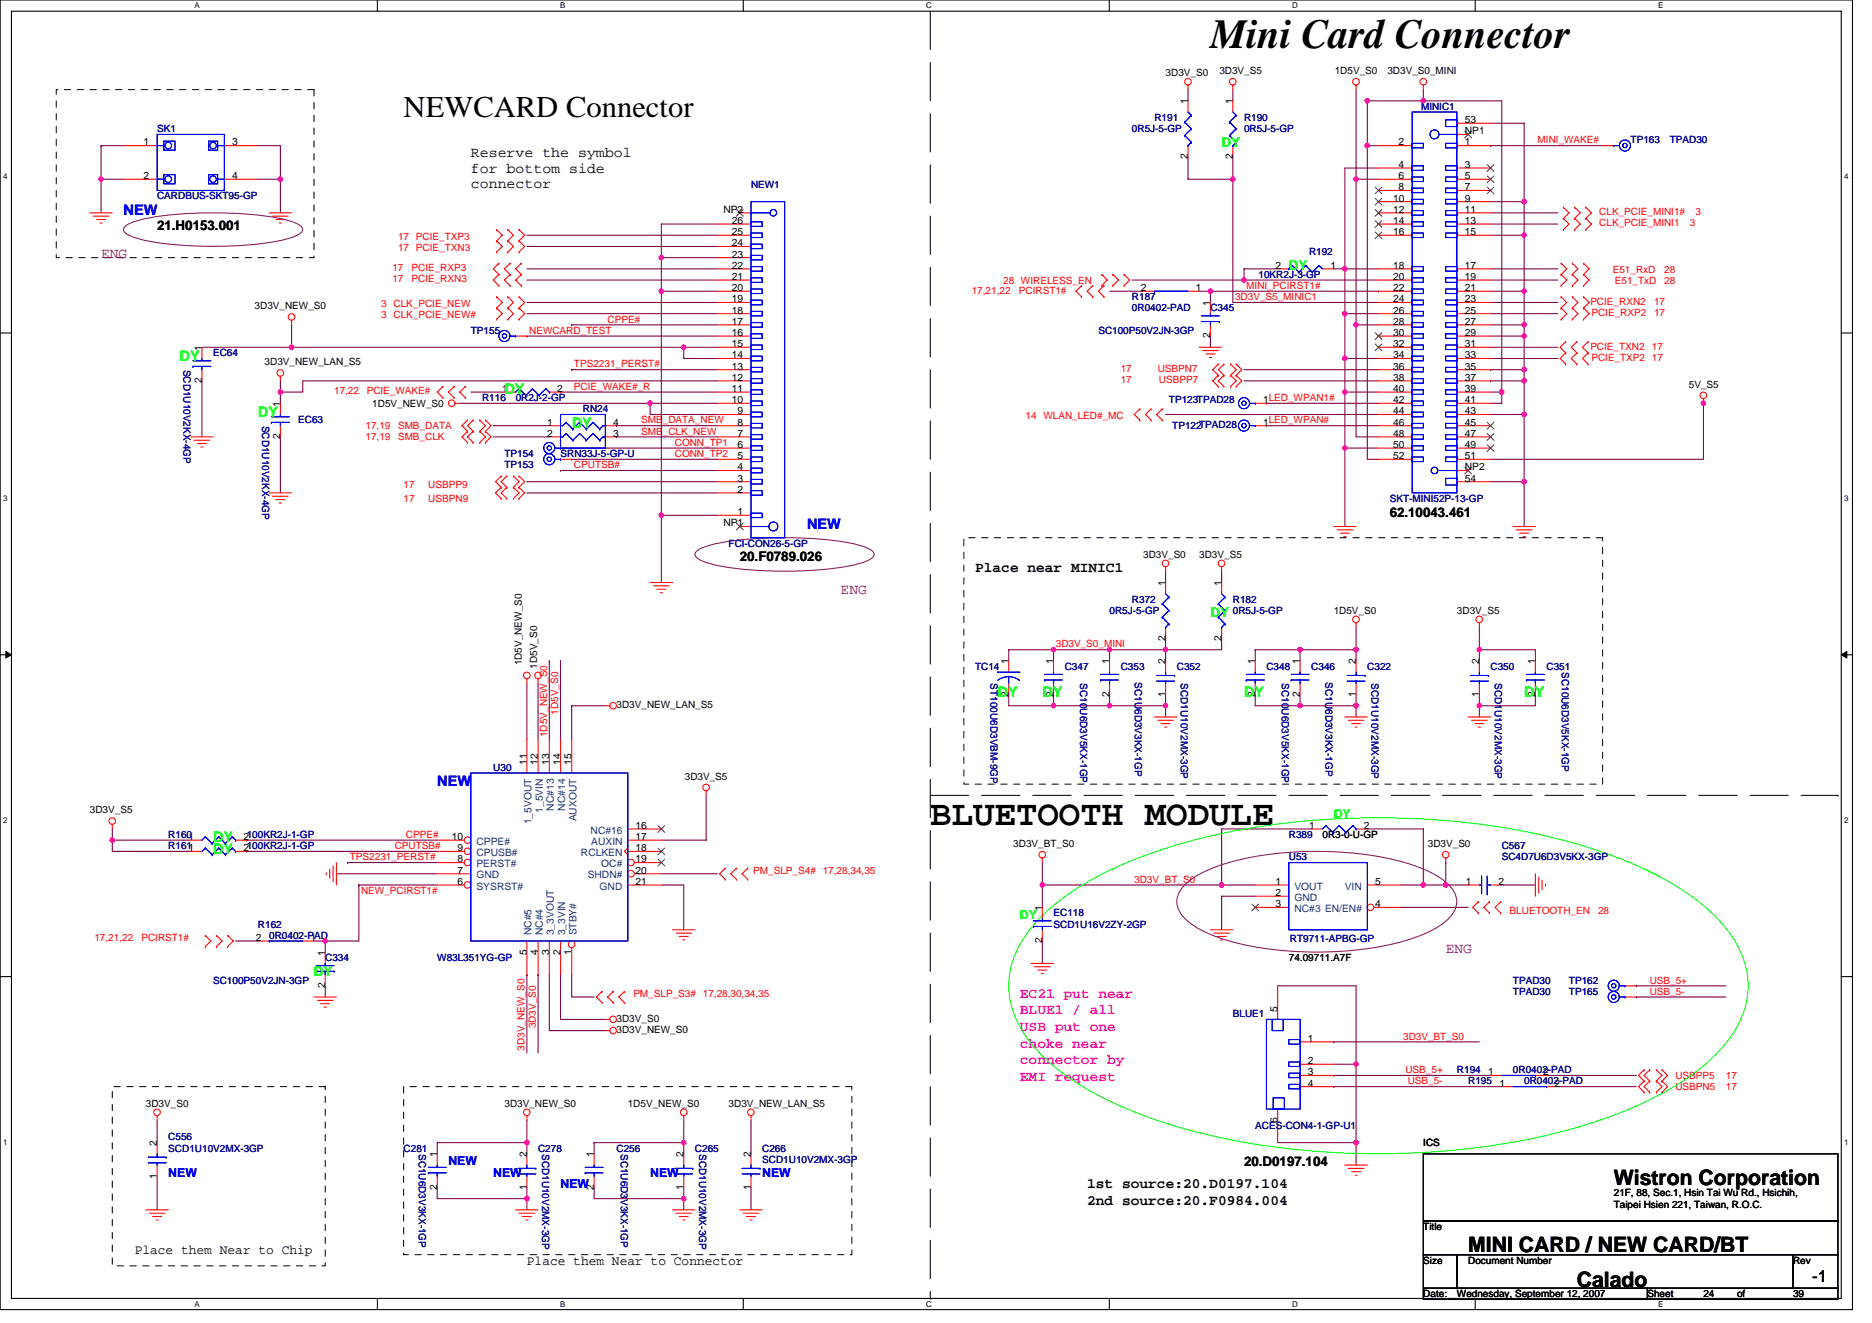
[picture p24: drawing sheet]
<svg xmlns="http://www.w3.org/2000/svg" width="297mm" height="210mm" viewBox="0 0 297 210" stroke-linecap="round" stroke-linejoin="round" font-family="sans-serif">
<defs><g id="words">
<text font-size="6.6" x="192.1" y="7.6">Mini Card Connector</text>
<text font-size="5.7" x="147.6" y="131">BLUETOOTH MODULE</text>
<text font-size="4.8" x="64" y="18.5">NEWCARD Connector</text>
<g font-size="3.4">
<text x="256.1" y="188">Wistron Corporation</text>
<text x="233" y="198.7">MINI CARD / NEW CARD/BT</text>
<text x="250.2" y="204.2">Calado</text>
</g>
<text font-size="2.6" x="287.5" y="203.5">-1</text>
<g font-size="2.3">
<text x="74.7" y="25">Reserve the symbol</text>
<text x="74.7" y="27.4">for bottom side</text>
<text x="74.7" y="29.9">connector</text>
<text x="154.7" y="90.8">Place near MINIC1</text>
<text x="172.5" y="188.6">1st source:20.D0197.104</text>
<text x="172.5" y="191.2">2nd source:20.F0984.004</text>
</g>
<g font-size="2.3" fill="#00f">
<text x="19.6" y="34.1">NEW</text>
<text x="128.1" y="83.9">NEW</text>
<text x="69.4" y="124.8">NEW</text>
</g>
<g font-size="2.3" fill="#800080">
<text x="16" y="41">ENG</text>
<text x="133.4" y="94.3">ENG</text>
<text x="229.4" y="151.2">ENG</text>
</g>
<g font-size="2.3" fill="#0f0">
<text x="28.5" y="57.3">DY</text>
<text x="80" y="62.6">DY</text>
<text x="40.9" y="66.1">DY</text>
<text x="90.7" y="67.9">DY</text>
</g>
<g font-size="2.3" fill="#00ff40">
<text x="158.3" y="110.6">DY</text>
<text x="165.4" y="110.6">DY</text>
<text x="197.4" y="110.6">DY</text>
<text x="241.8" y="110.6">DY</text>
<text x="33.8" y="135.5">DY</text>
<text x="33.8" y="133.7">DY</text>
</g>
<g font-size="2.3" fill="#f0f">
<text x="161.8" y="158.4">EC21 put near</text>
<text x="161.8" y="161">BLUE1 / all</text>
<text x="161.8" y="163.6">USB put one</text>
<text x="161.8" y="166.3">choke near</text>
<text x="161.8" y="168.9">connector by</text>
<text x="161.8" y="171.5">EMI request</text>
</g>
<g font-size="2.1" fill="#0f0">
<text x="193.8" y="23.3">DY</text>
<text x="204.5" y="42.9">DY</text>
<text x="192.1" y="98">DY</text>
<text x="49.8" y="154.9">DY</text>
</g>
<g font-size="2.1">
<text x="24.9" y="36.5">21.H0153.001</text>
<text x="220.5" y="82">62.10043.461</text>
<text x="117.4" y="89.1">20.F0789.026</text>
<text x="197.4" y="185.1">20.D0197.104</text>
<text x="21.4" y="199.1">Place them Near to Chip</text>
<text x="83.6" y="200.8">Place them Near to Connector</text>
</g>
<text font-size="1.9" fill="#00ff40" x="211.6" y="129.8">DY</text>
<text font-size="1.9" fill="#0f0" x="161.8" y="145.8">DY</text>
<g font-size="1.9" fill="#00f">
<text x="71.2" y="185">NEW</text>
<text x="26.7" y="186.7">NEW</text>
<text x="78.3" y="186.7">NEW</text>
<text x="88.9" y="188.5">NEW</text>
<text x="103.2" y="186.7">NEW</text>
<text x="120.9" y="186.7">NEW</text>
</g>
<g font-size="1.6">
<text x="193.5" y="11.7">3D3V_S5</text>
<text x="211.8" y="11.7">1D5V_S0</text>
<text x="220.2" y="11.7">3D3V_S0_MINI</text>
<text x="185" y="12.1">3D3V_S0</text>
<text x="188.5" y="16.5" transform="rotate(-90 188.5 16.5)">1</text>
<text x="195.6" y="16.5" transform="rotate(-90 195.6 16.5)">1</text>
<text x="22.8" y="23.1">1</text>
<text x="36.8" y="23.1">3</text>
<text x="221.9" y="23.1">2</text>
<text x="232.4" y="23.1">1</text>
<text x="232.4" y="21.3">NP1</text>
<text x="232.4" y="19.5">53</text>
<text x="22.8" y="28.4">2</text>
<text x="36.8" y="28.4">4</text>
<text x="188.5" y="25.3" transform="rotate(-90 188.5 25.3)">2</text>
<text x="195.6" y="25.3" transform="rotate(-90 195.6 25.3)">2</text>
<text x="221.9" y="26.6">4</text>
<text x="221.9" y="28.4">6</text>
<text x="232.4" y="26.6">3</text>
<text x="232.4" y="28.4">5</text>
<text x="114.8" y="33.8">NP2</text>
<text x="116.1" y="35.5">26</text>
<text x="221" y="32">10</text>
<text x="221" y="33.8">12</text>
<text x="221" y="35.5">14</text>
<text x="221.9" y="30.2">8</text>
<text x="232.4" y="30.2">7</text>
<text x="232.4" y="32">9</text>
<text x="232.4" y="33.8">11</text>
<text x="232.4" y="35.5">13</text>
<text x="116.1" y="40.9">23</text>
<text x="116.1" y="39.1">24</text>
<text x="116.1" y="37.3">25</text>
<text x="221" y="37.3">16</text>
<text x="232.4" y="37.3">15</text>
<text x="116.1" y="48">19</text>
<text x="116.1" y="46.2">20</text>
<text x="116.1" y="44.4">21</text>
<text x="116.1" y="42.7">22</text>
<text x="181" y="46.2">2</text>
<text x="189.8" y="46.2">1</text>
<text x="202.4" y="42.7">2</text>
<text x="211.1" y="42.7">1</text>
<text x="221" y="42.7">18</text>
<text x="221" y="44.4">20</text>
<text x="221" y="46.2">22</text>
<text x="221" y="48">24</text>
<text x="232.4" y="42.7">17</text>
<text x="232.4" y="44.4">19</text>
<text x="232.4" y="46.2">21</text>
<text x="232.4" y="48">23</text>
<text x="40.4" y="49.1">3D3V_NEW_S0</text>
<text x="116.1" y="53.3">16</text>
<text x="116.1" y="51.5">17</text>
<text x="116.1" y="49.8">18</text>
<text x="192" y="53.7" transform="rotate(-90 192 53.7)">2</text>
<text x="192" y="48.5" transform="rotate(-90 192 48.5)">1</text>
<text x="221" y="49.8">26</text>
<text x="221" y="51.5">28</text>
<text x="221" y="53.3">30</text>
<text x="232.4" y="49.8">25</text>
<text x="232.4" y="51.5">27</text>
<text x="232.4" y="53.3">29</text>
<text x="32" y="55.6" transform="rotate(-90 32 55.6)">1</text>
<text x="42" y="58">3D3V_NEW_LAN_S5</text>
<text x="116.1" y="58.7">13</text>
<text x="116.1" y="56.9">14</text>
<text x="116.1" y="55.1">15</text>
<text x="221" y="55.1">32</text>
<text x="221" y="56.9">34</text>
<text x="221" y="58.7">36</text>
<text x="232.4" y="55.1">31</text>
<text x="232.4" y="56.9">33</text>
<text x="232.4" y="58.7">35</text>
<text x="32" y="60.8" transform="rotate(-90 32 60.8)">2</text>
<text x="44.5" y="64.5" transform="rotate(-90 44.5 64.5)">1</text>
<text x="59.1" y="64.5">1D5V_NEW_S0</text>
<text x="79.7" y="62.2">1</text>
<text x="88.4" y="62.2">2</text>
<text x="116.1" y="64">10</text>
<text x="116.1" y="62.2">11</text>
<text x="116.1" y="60.4">12</text>
<text x="117" y="65.8">9</text>
<text x="200.4" y="64">1LED_WPAN1#</text>
<text x="221" y="60.4">38</text>
<text x="221" y="62.2">40</text>
<text x="221" y="64">42</text>
<text x="221" y="65.8">44</text>
<text x="232.4" y="60.4">37</text>
<text x="232.4" y="62.2">39</text>
<text x="232.4" y="64">41</text>
<text x="232.4" y="65.8">43</text>
<text x="268" y="61.5">5V_S5</text>
<text x="44.5" y="69.7" transform="rotate(-90 44.5 69.7)">2</text>
<text x="86.8" y="67.5">1</text>
<text x="86.8" y="69.3">2</text>
<text x="97.3" y="69.3">3</text>
<text x="97.3" y="67.5">4</text>
<text x="117" y="71.1">6</text>
<text x="117" y="69.3">7</text>
<text x="117" y="67.5">8</text>
<text x="200.4" y="67.5">1LED_WPAN#</text>
<text x="221" y="67.5">46</text>
<text x="221" y="69.3">48</text>
<text x="221" y="71.1">50</text>
<text x="232.4" y="67.5">45</text>
<text x="232.4" y="69.3">47</text>
<text x="232.4" y="71.1">49</text>
<text x="117" y="76.4">3</text>
<text x="117" y="74.7">4</text>
<text x="117" y="72.9">5</text>
<text x="221" y="72.9">52</text>
<text x="232.4" y="72.9">51</text>
<text x="232.4" y="74.7">NP2</text>
<text x="232.4" y="76.4">54</text>
<text x="114.8" y="83.5">NP1</text>
<text x="117" y="81.8">1</text>
<text x="117" y="78.2">2</text>
<text x="181.4" y="88.5">3D3V_S0</text>
<text x="190.3" y="88.5">3D3V_S5</text>
<text x="184.9" y="93" transform="rotate(-90 184.9 93)">1</text>
<text x="193.8" y="93" transform="rotate(-90 193.8 93)">1</text>
<text x="184.9" y="101.7" transform="rotate(-90 184.9 101.7)">2</text>
<text x="193.8" y="101.7" transform="rotate(-90 193.8 101.7)">2</text>
<text x="211.6" y="97.4">1D5V_S0</text>
<text x="231.2" y="97.4">3D3V_S5</text>
<text x="82.8" y="105.6" transform="rotate(-90 82.8 105.6)">1D5V_NEW_S0</text>
<text x="85.3" y="106.2" transform="rotate(-90 85.3 106.2)">1D5V_S0</text>
<text x="160" y="105.4" transform="rotate(-90 160 105.4)">1</text>
<text x="167.1" y="105.4" transform="rotate(-90 167.1 105.4)">1</text>
<text x="176" y="105.4" transform="rotate(-90 176 105.4)">1</text>
<text x="184.9" y="105.4" transform="rotate(-90 184.9 105.4)">2</text>
<text x="199.2" y="105.4" transform="rotate(-90 199.2 105.4)">1</text>
<text x="206.3" y="105.4" transform="rotate(-90 206.3 105.4)">1</text>
<text x="215.2" y="105.4" transform="rotate(-90 215.2 105.4)">2</text>
<text x="234.7" y="105.4" transform="rotate(-90 234.7 105.4)">2</text>
<text x="243.6" y="105.4" transform="rotate(-90 243.6 105.4)">1</text>
<text x="97.8" y="112.4">3D3V_NEW_LAN_S5</text>
<text x="160" y="110.6" transform="rotate(-90 160 110.6)">2</text>
<text x="167.1" y="110.6" transform="rotate(-90 167.1 110.6)">2</text>
<text x="176" y="110.6" transform="rotate(-90 176 110.6)">2</text>
<text x="184.9" y="110.6" transform="rotate(-90 184.9 110.6)">1</text>
<text x="199.2" y="110.6" transform="rotate(-90 199.2 110.6)">2</text>
<text x="206.3" y="110.6" transform="rotate(-90 206.3 110.6)">2</text>
<text x="215.2" y="110.6" transform="rotate(-90 215.2 110.6)">1</text>
<text x="234.7" y="110.6" transform="rotate(-90 234.7 110.6)">1</text>
<text x="243.6" y="110.6" transform="rotate(-90 243.6 110.6)">2</text>
<text x="83.6" y="121.4" transform="rotate(-90 83.6 121.4)">11</text>
<text x="85.4" y="121.4" transform="rotate(-90 85.4 121.4)">12</text>
<text x="87.1" y="121.4" transform="rotate(-90 87.1 121.4)">13</text>
<text x="88.9" y="121.4" transform="rotate(-90 88.9 121.4)">14</text>
<text x="90.7" y="121.4" transform="rotate(-90 90.7 121.4)">15</text>
<text x="108.7" y="123.7">3D3V_S5</text>
<text x="14.3" y="129.1">3D3V_S5</text>
<text x="100.9" y="131.6">16</text>
<text x="207.7" y="131.6">1</text>
<text x="216.4" y="131.6">2</text>
<text x="38.6" y="135.1">2100KR2J-1-GP</text>
<text x="38.6" y="133.3">2100KR2J-1-GP</text>
<text x="71.7" y="133.3">10</text>
<text x="72.6" y="136.9">8</text>
<text x="72.6" y="135.1">9</text>
<text x="100.9" y="133.3">17</text>
<text x="100.9" y="135.1">18</text>
<text x="100.9" y="136.9">19</text>
<text x="160.8" y="134.4">3D3V_BT_S0</text>
<text x="209.8" y="133">0R3-0-U-GP</text>
<text x="226.6" y="134.4">3D3V_S0</text>
<text x="72.6" y="138.7">7</text>
<text x="72.6" y="140.4">6</text>
<text x="100.9" y="140.4">21</text>
<text x="100.9" y="138.7">20</text>
<text x="202.4" y="140.4">1</text>
<text x="202.4" y="142.2">2</text>
<text x="202.4" y="144">3</text>
<text x="218.2" y="144">4</text>
<text x="218.2" y="140.4">5</text>
<text x="232.6" y="140.4">1</text>
<text x="237.8" y="140.4">2</text>
<text x="40.6" y="149.3">2</text>
<text x="49.3" y="149.3">1</text>
<text x="165.4" y="149.7" transform="rotate(-90 165.4 149.7)">2</text>
<text x="165.4" y="144.5" transform="rotate(-90 165.4 144.5)">1</text>
<text x="51.6" y="151.7" transform="rotate(-90 51.6 151.7)">1</text>
<text x="83.6" y="151.5" transform="rotate(-90 83.6 151.5)">5</text>
<text x="85.4" y="151.5" transform="rotate(-90 85.4 151.5)">4</text>
<text x="87.1" y="151.5" transform="rotate(-90 87.1 151.5)">3</text>
<text x="88.9" y="151.5" transform="rotate(-90 88.9 151.5)">2</text>
<text x="90.7" y="151.5" transform="rotate(-90 90.7 151.5)">1</text>
<text x="204.5" y="152.5">74.09711.A7F</text>
<text x="51.6" y="156.8" transform="rotate(-90 51.6 156.8)">2</text>
<text x="202.7" y="160.5" transform="rotate(-90 202.7 160.5)">5</text>
<text x="97.8" y="162.2">3D3V_S0</text>
<text x="97.8" y="163.9">3D3V_NEW_S0</text>
<text x="207.5" y="165.3">1</text>
<text x="207.5" y="172.4">4</text>
<text x="207.5" y="170.7">3</text>
<text x="207.5" y="168.9">2</text>
<text x="236.2" y="170.7">1</text>
<text x="237.9" y="172.4">1</text>
<text x="244.9" y="170.7">2</text>
<text x="246.7" y="172.4">2</text>
<text x="23.2" y="175.7">3D3V_S0</text>
<text x="80" y="175.7">3D3V_NEW_S0</text>
<text x="99.6" y="175.7">1D5V_NEW_S0</text>
<text x="115.6" y="175.7">3D3V_NEW_LAN_S5</text>
<text x="202.7" y="178.2" transform="rotate(-90 202.7 178.2)">6</text>
<text x="24.9" y="181.9" transform="rotate(-90 24.9 181.9)">2</text>
<text x="69.4" y="183.7" transform="rotate(-90 69.4 183.7)">1</text>
<text x="83.6" y="183.7" transform="rotate(-90 83.6 183.7)">2</text>
<text x="94.3" y="183.7" transform="rotate(-90 94.3 183.7)">1</text>
<text x="108.5" y="183.7" transform="rotate(-90 108.5 183.7)">2</text>
<text x="119.1" y="183.7" transform="rotate(-90 119.1 183.7)">2</text>
<text x="225.8" y="181.9">ICS</text>
<text x="24.9" y="187.1" transform="rotate(-90 24.9 187.1)">1</text>
<text x="69.4" y="188.8" transform="rotate(-90 69.4 188.8)">2</text>
<text x="83.6" y="188.8" transform="rotate(-90 83.6 188.8)">1</text>
<text x="94.3" y="188.8" transform="rotate(-90 94.3 188.8)">2</text>
<text x="108.5" y="188.8" transform="rotate(-90 108.5 188.8)">1</text>
<text x="119.1" y="188.8" transform="rotate(-90 119.1 188.8)">1</text>
<text x="256.1" y="189.9">21F, 88, Sec.1, Hsin Tai Wu Rd., Hsichih,</text>
<text x="256.1" y="191.7">Taipei Hsien 221, Taiwan, R.O.C.</text>
<text x="225.8" y="195.2">Title</text>
<text x="225.8" y="200.6">Size</text>
<text x="233" y="200.6">Document Number</text>
<text x="284.5" y="200.6">Rev</text>
<text x="225.8" y="205.9">Date:</text>
<text x="231.2" y="205.9">Wednesday, September 12, 2007</text>
<text x="261.4" y="205.9">Sheet</text>
<text x="270.3" y="205.9">24</text>
<text x="275.6" y="205.9">of</text>
<text x="284.5" y="205.9">39</text>
</g>
<g font-size="1.6" fill="#000080">
<text x="225.5" y="17.4">MINIC1</text>
<text x="24.9" y="21">SK1</text>
<text x="179.6" y="21">0R5J-5-GP</text>
<text x="183.2" y="19.2">R191</text>
<text x="197.4" y="19.2">R190</text>
<text x="197.4" y="21">0R5J-5-GP</text>
<text x="258.7" y="22.8">TP163</text>
<text x="265" y="22.8">TPAD30</text>
<text x="119.2" y="29.9">NEW1</text>
<text x="24.9" y="31.6">CARDBUS-SKT95-GP</text>
<text x="207.7" y="40.5">R192</text>
<text x="179.6" y="47.6">R187</text>
<text x="199.7" y="44.1">10KR2J-3-GP</text>
<text x="74.7" y="53">TP155</text>
<text x="174.3" y="53">SC100P50V2JN-3GP</text>
<text x="179.6" y="49.4">0R0402-PAD</text>
<text x="192.1" y="49.4">C345</text>
<text x="29.1" y="58.7" transform="rotate(90 29.1 58.7)">SCD1U10V2KX-4GP</text>
<text x="33.8" y="56.5">EC64</text>
<text x="76.5" y="63.6">R116</text>
<text x="81.8" y="63.6">0R2J-2-GP</text>
<text x="92.5" y="65.4">RN24</text>
<text x="185.5" y="64">TP123TPAD28</text>
<text x="41.6" y="67.6" transform="rotate(90 41.6 67.6)">SCD1U10V2KX-4GP</text>
<text x="47.3" y="67.2">EC63</text>
<text x="186" y="68.1">TP122TPAD28</text>
<text x="80" y="74.3">TP153</text>
<text x="80" y="72.5">TP154</text>
<text x="88.9" y="72.5">SRN33J-5-GP-U</text>
<text x="220.5" y="79.7">SKT-MINI52P-13-GP</text>
<text x="115.6" y="86.8">FCI-CON26-5-GP</text>
<text x="179.6" y="95.7">R372</text>
<text x="195.6" y="95.7">R182</text>
<text x="176.1" y="97.4">0R5J-5-GP</text>
<text x="195.6" y="97.4">0R5J-5-GP</text>
<text x="154.7" y="106.3">TC14</text>
<text x="168.9" y="106.3">C347</text>
<text x="177.8" y="106.3">C353</text>
<text x="186.7" y="106.3">C352</text>
<text x="201" y="106.3">C348</text>
<text x="208.1" y="106.3">C346</text>
<text x="217" y="106.3">C322</text>
<text x="236.5" y="106.3">C350</text>
<text x="245.4" y="106.3">C351</text>
<text x="247.8" y="106.7" transform="rotate(90 247.8 106.7)">SC10U6D3V5KX-1GP</text>
<text x="157.2" y="108.5" transform="rotate(90 157.2 108.5)">ST100U6D3VBM-9GP</text>
<text x="171.4" y="108.5" transform="rotate(90 171.4 108.5)">SC10U6D3V5KX-1GP</text>
<text x="180.1" y="108.3" transform="rotate(90 180.1 108.3)">SC1U6D3V3KX-1GP</text>
<text x="187.4" y="108.5" transform="rotate(90 187.4 108.5)">SCD1U10V2MX-3GP</text>
<text x="203.4" y="108.5" transform="rotate(90 203.4 108.5)">SC10U6D3V5KX-1GP</text>
<text x="210.3" y="108.3" transform="rotate(90 210.3 108.3)">SC1U6D3V3KX-1GP</text>
<text x="217.6" y="108.5" transform="rotate(90 217.6 108.5)">SCD1U10V2MX-3GP</text>
<text x="237.2" y="108.5" transform="rotate(90 237.2 108.5)">SCD1U10V2MX-3GP</text>
<text x="78.3" y="122.3">U30</text>
<text x="26.7" y="134.8">R1611</text>
<text x="26.7" y="133">R1601</text>
<text x="204.5" y="133">R389</text>
<text x="204.5" y="136.5">U53</text>
<text x="238.3" y="134.8">C567</text>
<text x="238.3" y="136.5">SC4D7U6D3V5KX-3GP</text>
<text x="40.9" y="147.2">R162</text>
<text x="42.7" y="149">0R0402-PAD</text>
<text x="167.2" y="145.4">EC118</text>
<text x="167.2" y="147.2">SCD1U16V2ZY-2GP</text>
<text x="204.7" y="149.5">RT9711-APBG-GP</text>
<text x="51.6" y="152.5">C334</text>
<text x="69.4" y="152.5">W83L351YG-GP</text>
<text x="33.8" y="156.1">SC100P50V2JN-3GP</text>
<text x="195.6" y="161.4">BLUE1</text>
<text x="240.1" y="157.9">TPAD30</text>
<text x="240.1" y="156.1">TPAD30</text>
<text x="249" y="157.9">TP165</text>
<text x="249" y="156.1">TP162</text>
<text x="231.2" y="170.3">R194</text>
<text x="233" y="172.1">R195</text>
<text x="240.1" y="170.3">0R0402-PAD</text>
<text x="241.8" y="172.1">0R0402-PAD</text>
<text x="199.2" y="179.2">ACES-CON4-1-GP-U1</text>
<text x="26.7" y="181">C556</text>
<text x="26.7" y="182.8">SCD1U10V2MX-3GP</text>
<text x="64" y="182.8">C281</text>
<text x="66.5" y="183.1" transform="rotate(90 66.5 183.1)">SC1U6D3V3KX-1GP</text>
<text x="85.4" y="182.8">C278</text>
<text x="86" y="183.1" transform="rotate(90 86 183.1)">SCD1U10V2MX-3GP</text>
<text x="97.8" y="182.8">C256</text>
<text x="98.5" y="183.1" transform="rotate(90 98.5 183.1)">SC1U6D3V3KX-1GP</text>
<text x="110.3" y="182.8">C265</text>
<text x="110.9" y="183.1" transform="rotate(90 110.9 183.1)">SCD1U10V2MX-3GP</text>
<text x="120.9" y="182.8">C266</text>
<text x="120.9" y="184.6">SCD1U10V2MX-3GP</text>
</g>
<g font-size="1.6" fill="#f00">
<text x="244" y="22.8">MINI_WAKE#</text>
<text x="253.8" y="34.1">CLK_PCIE_MINI1#</text>
<text x="253.8" y="35.9">CLK_PCIE_MINI1</text>
<text x="268.2" y="35.9">3</text>
<text x="269" y="34.1">3</text>
<text x="63.2" y="38">17 PCIE_TXP3</text>
<text x="63.2" y="39.8">17 PCIE_TXN3</text>
<text x="62.3" y="44.8">17</text>
<text x="62.3" y="43">17</text>
<text x="65.3" y="44.8">PCIE_RXN3</text>
<text x="65.3" y="43">PCIE_RXP3</text>
<text x="154.2" y="46.6">17,21,22</text>
<text x="159.2" y="45.1">28 WIRELESS_EN</text>
<text x="161.7" y="46.6">PCIRST1#</text>
<text x="196" y="47.6">3D3V_S5_MINIC1</text>
<text x="197.8" y="45.9">MINI_PCIRST1#</text>
<text x="255.9" y="43.4">E51_RxD</text>
<text x="256.2" y="45.1">E51_TxD</text>
<text x="264.1" y="43.4">28</text>
<text x="264.1" y="45.1">28</text>
<text x="60.5" y="48.7">3 CLK_PCIE_NEW</text>
<text x="60.5" y="50.5">3 CLK_PCIE_NEW#</text>
<text x="84" y="53">NEWCARD_TEST</text>
<text x="96.4" y="51.2">CPPE#</text>
<text x="252.3" y="48.4">PCIE_RXN2</text>
<text x="252.5" y="50.1">PCIE_RXP2</text>
<text x="262.5" y="48.4">17</text>
<text x="262.5" y="50.1">17</text>
<text x="91.1" y="58.3">TPS2231_PERST#</text>
<text x="177.8" y="59">17</text>
<text x="183.7" y="59">USBPN7</text>
<text x="252.3" y="55.5">PCIE_TXN2</text>
<text x="252.5" y="57.3">PCIE_TXP2 17</text>
<text x="262.1" y="55.5">17</text>
<text x="53" y="62.6">17,22</text>
<text x="58.2" y="62.6">PCIE_WAKE#</text>
<text x="91.1" y="61.9">PCIE_WAKE#_R</text>
<text x="177.8" y="60.8">17</text>
<text x="183.9" y="60.8">USBPP7</text>
<text x="58" y="68.1">17,19</text>
<text x="58" y="69.9">17,19</text>
<text x="63.2" y="68.1">SMB_DATA</text>
<text x="63.2" y="69.9">SMB_CLK</text>
<text x="101.7" y="67.2">SMB_DATA_NEW</text>
<text x="101.7" y="69">SMB_CLK_NEW</text>
<text x="107.1" y="70.8">CONN_TP1</text>
<text x="162.7" y="66.5">14 WLAN_LED#_MC</text>
<text x="64" y="77.5">17</text>
<text x="68" y="77.5">USBPP9</text>
<text x="91.1" y="74.3">CPUTSB#</text>
<text x="107.1" y="72.5">CONN_TP2</text>
<text x="64" y="79.7">17</text>
<text x="68" y="79.7">USBPN9</text>
<text x="167.5" y="102.8">3D3V_S0_MINI</text>
<text x="88.6" y="113.4" transform="rotate(-90 88.6 113.4)">1D5V_S0</text>
<text x="86.8" y="117" transform="rotate(-90 86.8 117)">1D5V_NEW_S0</text>
<text x="55.5" y="136.5">TPS2231_PERST#</text>
<text x="62.6" y="134.8">CPUTSB#</text>
<text x="64.4" y="133">CPPE#</text>
<text x="57.3" y="141.9">NEW_PCIRST1#</text>
<text x="119.5" y="138.7">PM_SLP_S4# 17,28,34,35</text>
<text x="180" y="140.1">3D3V_BT_S0</text>
<text x="15" y="149.4">17,21,22</text>
<text x="22.4" y="149.4">PCIRST1#</text>
<text x="239.5" y="145.1">BLUETOOTH_EN</text>
<text x="253.6" y="145.1">28</text>
<text x="100.5" y="158.2">PM_SLP_S3# 17,28,30,34,35</text>
<text x="261.8" y="156.1">USB_5+</text>
<text x="261.8" y="157.9">USB_5-</text>
<text x="83.2" y="166.8" transform="rotate(-90 83.2 166.8)">3D3V_NEW_S0</text>
<text x="85" y="163.2" transform="rotate(-90 85 163.2)">3D3V_S0</text>
<text x="222.6" y="165">3D3V_BT_S0</text>
<text x="223" y="170.3">USB_5+</text>
<text x="223.4" y="172.1">USB_5-</text>
<text x="265.8" y="173">USBPN5</text>
<text x="265.8" y="171.2">USBPP5</text>
<text x="273.9" y="173">17</text>
<text x="273.9" y="171.2">17</text>
</g>
<g font-size="1.6" fill="#004080">
<text x="84.3" y="130.8" transform="rotate(-90 84.3 130.8)">1_5VOUT</text>
<text x="86.1" y="129" transform="rotate(-90 86.1 129)">1_5VIN</text>
<text x="87.9" y="128.7" transform="rotate(-90 87.9 128.7)">NC#13</text>
<text x="89.7" y="128.7" transform="rotate(-90 89.7 128.7)">NC#14</text>
<text x="91.5" y="130.4" transform="rotate(-90 91.5 130.4)">AUXOUT</text>
<text x="75.6" y="137.6">PERST#</text>
<text x="75.6" y="135.8">CPUSB#</text>
<text x="75.6" y="134.1">CPPE#</text>
<text x="92.2" y="135.8">RCLKEN</text>
<text x="93.7" y="132.3">NC#16</text>
<text x="93.8" y="134.1">AUXIN</text>
<text x="95.4" y="137.6">OC#</text>
<text x="75.6" y="139.4">GND</text>
<text x="75.6" y="141.2">SYSRST#</text>
<text x="93.3" y="139.4">SHDN#</text>
<text x="95.1" y="141.2">GND</text>
<text x="205.4" y="141.2">VOUT</text>
<text x="205.4" y="143">GND</text>
<text x="213.4" y="141.2">VIN</text>
<text x="84.3" y="148.5" transform="rotate(-90 84.3 148.5)">NC#5</text>
<text x="86.1" y="148.5" transform="rotate(-90 86.1 148.5)">NC#4</text>
<text x="87.9" y="148.5" transform="rotate(-90 87.9 148.5)">3_3VOUT</text>
<text x="89.7" y="148.5" transform="rotate(-90 89.7 148.5)">3_3VIN</text>
<text x="91.5" y="148.5" transform="rotate(-90 91.5 148.5)">STBY#</text>
<text x="205.4" y="144.7">NC#3 EN/EN#</text>
</g>
<g font-size="1.3">
<text x="30.8" y="1.3">A</text>
<text x="88.9" y="1.3">B</text>
<text x="147" y="1.3">C</text>
<text x="205" y="1.3">D</text>
<text x="263.1" y="1.3">E</text>
<text x=".5" y="28.4">4</text>
<text x="292.6" y="28.4">4</text>
<text x=".5" y="79.5">3</text>
<text x="292.6" y="79.5">3</text>
<text x=".5" y="130.6">2</text>
<text x="292.6" y="130.6">2</text>
<text x=".5" y="181.7">1</text>
<text x="292.6" y="181.7">1</text>
<text x="30.8" y="207.4">A</text>
<text x="88.9" y="207.4">B</text>
<text x="147" y="207.4">C</text>
<text x="205" y="207.4">D</text>
<text x="263.1" y="207.4">E</text>
</g>
</g></defs>
<path d="M0 0h293.9v207.9h-293.9zM1.8 1.8h290.4v204.3h-290.4z" fill="none" stroke="#000" stroke-width=".17"/>
<g fill="#fff">
<path d="M30.8 .2h.9v1.4h-.9z"/>
<path d="M30.8 206.3h.9v1.4h-.9z"/>
</g>
<path d="M59.9 0v1.8M59.9 206.1v1.8" fill="none" stroke="#000" stroke-width=".17"/>
<g fill="#fff">
<path d="M88.9 .2h.8v1.4h-.8z"/>
<path d="M88.9 206.3h.8v1.4h-.8z"/>
</g>
<path d="M117.9 0v1.8M117.9 206.1v1.8" fill="none" stroke="#000" stroke-width=".17"/>
<g fill="#fff">
<path d="M147 .2h.9v1.4h-.9z"/>
<path d="M147 206.3h.9v1.4h-.9z"/>
</g>
<path d="M176 0v1.8M176 206.1v1.8" fill="none" stroke="#000" stroke-width=".17"/>
<g fill="#fff">
<path d="M205 .2h.9v1.4h-.9z"/>
<path d="M205 206.3h.9v1.4h-.9z"/>
</g>
<path d="M234.1 0v1.8M234.1 206.1v1.8" fill="none" stroke="#000" stroke-width=".17"/>
<g fill="#fff">
<path d="M263.1 .2h.8v1.4h-.8z"/>
<path d="M263.1 206.3h.8v1.4h-.8z"/>
<path d="M.5 27.3h.7v1.4h-.7z"/>
<path d="M292.6 27.3h.7v1.4h-.7z"/>
<path d="M.5 78.4h.7v1.4h-.7z"/>
<path d="M292.6 78.4h.7v1.4h-.7z"/>
</g>
<path d="M0 52.9h1.8M292.2 52.9h1.7" fill="none" stroke="#000" stroke-width=".17"/>
<g fill="#fff">
<path d="M.5 129.5h.7v1.4h-.7z"/>
<path d="M292.6 129.5h.7v1.4h-.7z"/>
</g>
<path d="M0 103.9h1.8M292.2 103.9h1.7" fill="none" stroke="#000" stroke-width=".17"/>
<path d="M.9 103.4l.9 .5-.9 .5zM292.2 103.9l.8-.5v1z" fill="#000" stroke="#000" stroke-width=".16"/>
<g fill="#fff">
<path d="M.5 180.5h.7v1.4h-.7z"/>
<path d="M292.6 180.5h.7v1.4h-.7z"/>
</g>
<path d="M0 155h1.8M292.2 155h1.7M225.8 199.1h5.4v5.4h-5.4zM225.8 183.1h65.8v10.7h-65.8zM225.8 193.8h65.8v5.3h-65.8zM231.2 199.1h53.3v5.4h-53.3zM284.5 199.1h7.1v5.4h-7.1zM225.8 204.5h35.6v1.7h-35.6zM261.4 204.5h30.2v1.7h-30.2z" fill="none" stroke="#000" stroke-width=".17"/>
<g fill="none" stroke="#800040" stroke-width=".17">
<path d="M188.5 14.2v1.8M195.6 14.2v1.8M215.2 14.2v14.2M217 16h.1M217 16h21.3v46.2M217 16v7.1M225.8 14.2v1.8M225.8 16h.1M236.5 19.6h5.3v12.4M16 23.1h3.6M16 28.4h.1M16 23.1v5.3h3.6"/>
<path d="M16 23.1h.1M16 28.4v5.4M40.9 28.4h3.6M40.9 23.1h3.6v5.3M44.5 28.4h.1M44.5 28.4v5.4M83.6 37.3h30.2M83.6 39.1h30.2M113.8 35.6h-8.9v5.3h8.9M188.5 24.9v3.5h7.1M195.6 28.4h.1M195.6 28.4v19.6h23.1"/>
<path d="M195.6 24.9v3.5M215.2 28.4h3.5M215.2 28.4h.1M215.2 28.4v23.2M217 23.1v49.8h1.7M217 23.1h1.7M217 23.1h.1M218.7 26.7h-5.3v16h5.3M236.5 32h5.3M236.5 37.3h5.3M236.5 23.1h.1M236.5 35.6h10.7"/>
<path d="M236.5 33.8h10.7M236.5 23.1h17.8M241.8 37.3h.1M241.8 32h.1M241.8 32v26.7M32 55.1h14.3M46.3 51.6h.1M46.3 55.1h62.2M46.3 51.6v3.5M83.6 53.3h.1M83.6 48h30.2M83.6 49.8h30.2"/>
<path d="M83.6 42.7h30.2M83.6 44.4h30.2M83.6 53.3h30.2M90.7 51.6h.1M90.7 58.7h.1M90.7 58.7h23.1M90.7 51.6h23.1M104.9 46.2v35.6h8.9M104.9 46.2h.1M104.9 40.9v5.3h8.9M104.9 40.9h.1M108.5 55.1h.1"/>
<path d="M108.5 55.1v1.8h5.3M108.5 55.1h5.3M176.1 46.2h5.3M179.6 44.4h17.8M190.3 46.2h1.8M192.1 46.2h.1M192.1 53.3v1.8M197.4 58.7h21.3M197.4 44.4h.1M197.4 44.4h21.3M202.7 42.7h-5.3v1.7M211.6 42.7h1.8"/>
<path d="M213.4 42.7v7.1h5.3M213.4 42.7h.1M213.4 49.8v7.1h5.3M213.4 49.8h.1M213.4 56.9v5.3h5.3M213.4 56.9h.1M215.2 51.6v17.7h3.5M215.2 51.6h3.5M218.7 46.2h-26.6v1.8M218.7 46.2h.1M236.5 58.7h.1M236.5 51.6h5.3"/>
<path d="M236.5 46.2h5.3M236.5 53.3h5.3M236.5 48h10.7M236.5 49.8h10.7M236.5 55.1h10.7M236.5 56.9h10.7M236.5 44.4h10.7M236.5 42.7h10.7M236.5 58.7h5.3M241.8 51.6h.1M241.8 46.2h.1M241.8 53.3h.1"/>
<path d="M241.8 58.7v1.8M32 60.5v8.8M44.5 60.5v1.7h3.5v-1.7h65.8M44.5 62.2h.1M44.5 69.3v8.9M44.5 62.2v1.8M72.9 64h30.3M74.7 62.2h5.3M78.3 69.3h8.9M78.3 67.6h8.9M83.6 76.5h30.2M83.6 78.2h30.2"/>
<path d="M88.9 74.7h.1M88.9 62.2h.1M88.9 74.7h24.9M88.9 62.2h24.9M90.7 72.9h.1M90.7 71.1h.1M90.7 72.9h23.1M90.7 71.1h23.1M97.8 67.6h.1M97.8 69.3h.1M97.8 67.6h16M97.8 69.3h16"/>
<path d="M103.2 64v1.8h10.6M103.2 64h.1M103.2 64h10.6M185 65.8h33.7M197.4 60.5h21.3M201 67.6h.1M201 64h.1M201 67.6h17.7M201 64h17.7M213.4 71.1h.1M213.4 62.2v8.9h5.3M213.4 62.2h.1"/>
<path d="M213.4 71.1v12.5M236.5 76.5h5.3M236.5 60.5h.1M236.5 62.2h1.8M236.5 65.8h5.3M236.5 60.5h5.3M238.3 62.2v1.8h-1.8M238.3 62.2h.1M241.8 76.5h.1M241.8 65.8h.1M241.8 60.5v5.3M241.8 65.8v17.8"/>
<path d="M270.3 64v8.9h-33.8M270.3 64h.1M104.9 81.8h.1M104.9 81.8v10.7M185 90.7v1.8M193.8 90.7v1.8M215.2 99.6v3.5M234.7 99.6v3.5h8.9v1.8M83.6 108.5v8.8M85.4 108.5v8.8M87.2 104.9h.1M87.2 104.9v12.4"/>
<path d="M88.9 104.9h.1M88.9 104.9v12.4M96.1 112h-5.4v5.3M160.1 110.2v1.8h7.1M167.2 103.1h.1M167.2 103.1v1.8M167.2 110.2v1.8M167.2 112h.1M167.2 103.1h-7.1v1.8M167.2 103.1h17.8M167.2 112h17.8M176.1 103.1v1.8"/>
<path d="M176.1 103.1h.1M176.1 110.2v1.8M176.1 112h.1M185 110.2v1.8M185 103.1h.1M185 112v1.8M185 101.3v1.8M185 103.1v1.8M193.8 101.3v1.8h-8.8M199.2 103.1h.1M199.2 103.1v1.8M199.2 110.2v1.8h7.1"/>
<path d="M199.2 103.1h16M206.3 103.1h.1M206.3 103.1v1.8M206.3 110.2v1.8M206.3 112h.1M206.3 112h8.9M215.2 103.1v1.8M215.2 110.2v1.8M215.2 112v1.8M234.7 103.1h.1M234.7 112h.1M234.7 110.2v1.8h8.9v-1.8"/>
<path d="M234.7 103.1v1.8M234.7 112v1.8M17.8 133.3h12.5M17.8 133.3h.1M17.8 133.3v1.8h12.5M17.8 131.6v1.7M39.2 135.1h.1M39.2 133.3h.1M39.2 135.1h30.2M39.2 133.3h30.2M53.4 138.7h16M55.2 136.9h.1"/>
<path d="M55.2 136.9h14.2M104.9 138.7h8.9M112.1 126.2v7.1h-7.2M165.4 136.9v7.1M208.1 131.6h-14.3v8.9M217 131.6h8.8M225.8 131.6h.1M225.8 131.6v8.9M229.4 136.9h.1M229.4 136.9v3.6M37.4 149.4h3.5M49.8 149.4h1.8v1.7"/>
<path d="M51.6 156.5v1.7M51.6 149.4h.1M56.9 140.5h12.5M56.9 140.5h.1M56.9 140.5v8.9h-5.3M83.6 154.7h.1M83.6 154.7v12.4M85.4 154.7h.1M85.4 154.7v12.4M87.2 154.7v8.9h8.9M88.9 154.7v7.1h7.2M90.7 154.7v3.5h3.6"/>
<path d="M104.9 140.5h3.6v7.1M165.4 140.5h.1M165.4 149.4v3.5M165.4 140.5h33.8M193.8 140.5h.1M199.2 142.2h-5.4v5.4M202.7 156.5h12.5v12.4M222.3 144h10.7M222.3 140.5h3.5M225.8 140.5h3.6M229.4 140.5h3.6M238.3 140.5h5.3"/>
<path d="M259.6 156.5h.1M259.6 158.2h.1M259.6 156.5h14.3M259.6 158.2h14.3M24.9 177.8v3.6M83.6 177.8v3.6M108.5 177.8v3.6M119.2 177.8v5.3M211.6 170.7h.1M211.6 165.4h.1M211.6 172.5h.1M211.6 168.9h3.6"/>
<path d="M211.6 170.7h24.9M211.6 165.4h23.1M211.6 172.5h26.7M215.2 168.9h.1M215.2 168.9v16M245.4 170.7h14.2M247.2 172.5h12.4M24.9 186.7v5.3M69.4 188.5v1.7h14.2M83.6 190.2h.1M83.6 181.4h.1M83.6 181.4h-14.2v1.7"/>
<path d="M83.6 188.5v1.7M83.6 181.4v1.7M83.6 190.2v1.8M94.3 181.4h.1M94.3 188.5v1.7h14.2M94.3 181.4v1.7M94.3 181.4h14.2M108.5 181.4v1.7M108.5 190.2h.1M108.5 188.5v1.7M108.5 190.2v1.8M119.2 188.5v3.5"/>
<path d="M202.7 181.4h12.5M215.2 181.4h.1"/>
</g>
<g fill="#f0f" stroke="#f0f" stroke-width=".17">
<circle cx="108.5" cy="55.1" r=".35"/>
<circle cx="108.5" cy="181.3" r=".35"/>
<circle cx="83.6" cy="190.2" r=".35"/>
<circle cx="83.6" cy="181.3" r=".35"/>
<circle cx="108.5" cy="190.2" r=".35"/>
<circle cx="184.9" cy="103.1" r=".35"/>
<circle cx="215.2" cy="103.1" r=".35"/>
<circle cx="215.2" cy="112" r=".35"/>
<circle cx="206.3" cy="112" r=".35"/>
<circle cx="234.7" cy="103.1" r=".35"/>
<circle cx="234.7" cy="112" r=".35"/>
<circle cx="176" cy="103.1" r=".35"/>
<circle cx="184.9" cy="112" r=".35"/>
<circle cx="176" cy="112" r=".35"/>
<circle cx="206.3" cy="103.1" r=".35"/>
<circle cx="167.2" cy="103.1" r=".35"/>
<circle cx="167.2" cy="112" r=".35"/>
<circle cx="46.3" cy="55.1" r=".35"/>
<circle cx="17.8" cy="133.3" r=".35"/>
<circle cx="241.8" cy="37.3" r=".35"/>
<circle cx="241.8" cy="76.4" r=".35"/>
<circle cx="241.8" cy="58.7" r=".35"/>
<circle cx="241.8" cy="51.5" r=".35"/>
<circle cx="213.4" cy="71.1" r=".35"/>
<circle cx="241.8" cy="46.2" r=".35"/>
<circle cx="213.4" cy="42.7" r=".35"/>
<circle cx="213.4" cy="49.8" r=".35"/>
<circle cx="213.4" cy="56.9" r=".35"/>
<circle cx="213.4" cy="62.2" r=".35"/>
<circle cx="195.6" cy="28.4" r=".35"/>
<circle cx="241.8" cy="60.4" r=".35"/>
<circle cx="241.8" cy="65.8" r=".35"/>
<circle cx="197.4" cy="44.4" r=".35"/>
<circle cx="241.8" cy="53.3" r=".35"/>
<circle cx="241.8" cy="32" r=".35"/>
<circle cx="104.9" cy="81.8" r=".35"/>
<circle cx="103.2" cy="64" r=".35"/>
<circle cx="104.9" cy="46.2" r=".35"/>
<circle cx="104.9" cy="40.9" r=".35"/>
<circle cx="44.5" cy="28.4" r=".35"/>
<circle cx="51.6" cy="149.3" r=".35"/>
<circle cx="238.3" cy="62.2" r=".35"/>
<circle cx="44.5" cy="62.2" r=".35"/>
<circle cx="16" cy="28.4" r=".35"/>
<circle cx="216.9" cy="23.1" r=".35"/>
<circle cx="225.8" cy="16" r=".35"/>
<circle cx="216.9" cy="16" r=".35"/>
<circle cx="215.2" cy="51.5" r=".35"/>
<circle cx="215.2" cy="28.4" r=".35"/>
<circle cx="270.3" cy="64" r=".35"/>
<circle cx="215.2" cy="168.9" r=".35"/>
<circle cx="229.4" cy="140.4" r=".35"/>
<circle cx="225.8" cy="140.4" r=".35"/>
<circle cx="215.2" cy="181.3" r=".35"/>
<circle cx="165.4" cy="140.4" r=".35"/>
<circle cx="193.8" cy="140.4" r=".35"/>
<circle cx="192.1" cy="46.2" r=".35"/>
</g>
<g fill="none" stroke="#f00" stroke-width=".17">
<path d="M188.5 13.5v.7M195.6 13.5v.7M215.2 13.5v.7M225.8 13.5v.7M231.2 19.6h5.3M14.3 33.8h3.5M14.8 34.3h2.5M15.3 34.8h1.5M15.9 35.4h.3M42.7 33.8h3.6M43.2 34.3h2.5M43.8 34.8h1.4"/>
<path d="M44.3 35.4h.4M78.8 38.2h.1M78.8 36.4h.1M78.8 38.2l.9 .9-.9 .9M78.8 36.4l.9 .9-.9 .9M80.6 36.4h.1M80.6 38.2h.1M80.6 36.4l.9 .9-.9 .9M80.6 38.2l.9 .9-.9 .9M82.4 38.2h.1M82.4 36.4h.1M82.4 38.2l.8 .9-.8 .9"/>
<path d="M82.4 36.4l.8 .9-.8 .9M218.7 23.1h5.4M218.7 26.7h5.4M218.7 28.4h5.4M218.7 30.2h5.4M218.7 32h5.4M218.7 33.8h5.4M218.7 35.6h5.4M218.7 37.3h5.4M231.2 23.1h5.3M231.2 26.7h5.3M231.2 28.4h5.3"/>
<path d="M231.2 30.2h5.3M231.2 32h5.3M231.2 33.8h5.3M231.2 35.6h5.3M231.2 37.3h5.3M231.2 21.3h1.8M248.1 32.9h.1M248.1 34.7h.1M248.1 36.4h.1M248.1 34.7l.9 .9-.9 .8M248.1 32.9l.9 .9-.9 .9M249.8 34.7h.1"/>
<path d="M249.8 32.9h.1M249.8 36.4h.1M249.8 32.9l.9 .9-.9 .9M249.8 34.7l.9 .9-.9 .8M251.6 32.9h.1M251.6 34.7h.1M251.6 36.4h.1M251.6 34.7l.9 .9-.9 .8M251.6 32.9l.9 .9-.9 .9M254.3 23.1h1.8M32 55.1v1.8M32 58.7v1.8"/>
<path d="M44.5 59.7v.8M46.3 50.8v.8M78.8 48.9h.1M78.8 47.1h.1M78.8 50.7h.1M78.8 40h.1M78.8 48.9l.9 .9-.9 .9M78.8 47.1l.9 .9-.9 .9M79.2 45.3h.1M79.2 43.6h.1M79.2 41.8h.1M79.2 43.6l-.9 .8 .9 .9"/>
<path d="M79.2 41.8l-.9 .9 .9 .9M80.6 47.1h.1M80.6 48.9h.1M80.6 50.7h.1M80.6 40h.1M80.6 47.1l.9 .9-.9 .9M80.6 48.9l.9 .9-.9 .9M80.9 43.6h.1M80.9 45.3h.1M80.9 41.8h.1M80.9 43.6l-.9 .8 .9 .9M80.9 41.8l-.9 .9 .9 .9"/>
<path d="M82.4 48.9h.1M82.4 47.1h.1M82.4 50.7h.1M82.4 40h.1M82.4 48.9l.8 .9-.8 .9M82.4 47.1l.8 .9-.8 .9M82.7 45.3h.1M82.7 43.6h.1M82.7 41.8h.1M82.7 41.8l-.9 .9 .9 .9M82.7 43.6l-.9 .8 .9 .9M171.6 47.1h.1"/>
<path d="M171.6 45.3h.1M171.6 45.3l-.9 .9 .9 .9M173.4 45.3h.1M173.4 47.1h.1M173.4 45.3l-.9 .9 .9 .9M174.8 45.3h.1M174.8 43.6h.1M174.8 43.6l.9 .8-.9 .9M175.2 47.1h.1M175.2 45.3h.1M175.2 45.3l-.9 .9 .9 .9M176.6 43.6h.1"/>
<path d="M176.6 45.3h.1M176.6 43.6l.9 .8-.9 .9M178.4 45.3h.1M178.4 43.6h.1M178.4 43.6l.9 .8-.9 .9M190.3 55.1h3.5M190.8 55.6h2.5M191.3 56.2h1.5M191.9 56.7h.3M193.3 59.6h.1M193.3 57.8h.1M193.3 57.8l-.9 .9 .9 .9"/>
<path d="M193.3 59.6l-.9 .9 .9 .8M194.2 57.8h.1M194.2 59.6h.1M194.2 57.8l-.9 .9 .9 .9M194.2 59.6l-.9 .9 .9 .8M195.3 59.6h.1M195.3 57.8h.1M195.3 57.8l.8 .9-.8 .9M195.3 59.6l.8 .9-.8 .8M196.1 59.6h.1M196.1 57.8h.1M196.1 57.8l.9 .9-.9 .9"/>
<path d="M196.1 59.6l.9 .9-.9 .8M202.7 42.7h1.8M209.8 42.7h1.8M218.7 42.7h5.4M218.7 44.4h5.4M218.7 46.2h5.4M218.7 48h5.4M218.7 49.8h5.4M218.7 51.6h5.4M218.7 53.3h5.4M218.7 55.1h5.4M218.7 56.9h5.4"/>
<path d="M218.7 58.7h5.4M231.2 42.7h5.3M231.2 44.4h5.3M231.2 46.2h5.3M231.2 48h5.3M231.2 49.8h5.3M231.2 51.6h5.3M231.2 53.3h5.3M231.2 55.1h5.3M231.2 56.9h5.3M231.2 58.7h5.3M247.7 50.7h.1"/>
<path d="M247.7 48.9h.1M247.7 47.1h.1M247.7 45.3h.1M247.7 43.6h.1M247.7 41.8h.1M247.7 47.1l.9 .9-.9 .9M247.7 48.9l.9 .9-.9 .9M247.7 43.6l.9 .8-.9 .9M247.7 41.8l.9 .9-.9 .9M248.4 57.8h.1M248.4 56h.1M248.4 54.2h.1"/>
<path d="M248.4 54.2l-.9 .9 .9 .9M248.4 56l-.9 .9 .9 .9M249.5 48.9h.1M249.5 50.7h.1M249.5 47.1h.1M249.5 43.6h.1M249.5 45.3h.1M249.5 41.8h.1M249.5 48.9l.9 .9-.9 .9M249.5 47.1l.9 .9-.9 .9M249.5 43.6l.9 .8-.9 .9M249.5 41.8l.9 .9-.9 .9"/>
<path d="M250.2 56h.1M250.2 57.8h.1M250.2 54.2h.1M250.2 56l-.9 .9 .9 .9M250.2 54.2l-.9 .9 .9 .9M251.3 50.7h.1M251.3 48.9h.1M251.3 47.1h.1M251.3 45.3h.1M251.3 43.6h.1M251.3 41.8h.1M251.3 47.1l.9 .9-.9 .9"/>
<path d="M251.3 48.9l.9 .9-.9 .9M251.3 43.6l.9 .8-.9 .9M251.3 41.8l.9 .9-.9 .9M252 57.8h.1M252 56h.1M252 54.2h.1M252 54.2l-.9 .9 .9 .9M252 56l-.9 .9 .9 .9M30.3 69.3h3.5M30.8 69.9h2.5M31.3 70.4h1.5M31.9 71h.3"/>
<path d="M42.7 78.2h3.6M43.2 78.8h2.5M43.8 79.3h1.4M44.3 79.8h.4M44.5 64v1.8M44.5 67.6v1.7M70.3 63.1h.1M70.3 61.3h.1M70.3 61.3l-.9 .9 .9 .9M72 61.3h.1M72 63.1h.1M72 61.3l-.8 .9 .8 .9"/>
<path d="M72.2 64h.7M73.8 63.1h.1M73.8 61.3h.1M73.8 61.3l-.9 .9 .9 .9M74.2 68.5h.1M74.2 66.7h.1M74.2 70.2h.1M74.2 66.7l-.9 .9 .9 .9M74.2 68.5l-.9 .8 .9 .9M75.1 68.5h.1M75.1 66.7h.1M75.1 70.2h.1"/>
<path d="M75.1 66.7l-.9 .9 .9 .9M75.1 68.5l-.9 .8 .9 .9M76.1 66.7h.1M76.1 68.5h.1M76.1 70.2h.1M76.1 66.7l.9 .9-.9 .9M76.1 68.5l.9 .8-.9 .9M77 68.5h.1M77 66.7h.1M77 70.2h.1M77 66.7l.9 .9-.9 .9M77 68.5l.9 .8-.9 .9"/>
<path d="M79.5 79.1h.1M79.5 77.3h.1M79.5 75.6h.1M79.5 77.3l-.9 .9 .9 .9M79.5 75.6l-.9 .9 .9 .8M80 62.2h1.8M80.4 77.3h.1M80.4 79.1h.1M80.4 75.6h.1M80.4 77.3l-.9 .9 .9 .9M80.4 75.6l-.9 .9 .9 .8M81.5 79.1h.1"/>
<path d="M81.5 77.3h.1M81.5 75.6h.1M81.5 77.3l.9 .9-.9 .9M81.5 75.6l.9 .9-.9 .8M82.4 79.1h.1M82.4 77.3h.1M82.4 75.6h.1M82.4 77.3l.8 .9-.8 .9M82.4 75.6l.8 .9-.8 .8M87.2 62.2h1.7M88.9 72.9h1.8M88.9 71.1h1.8"/>
<path d="M180.9 66.7h.1M180.9 64.9h.1M180.9 64.9l-.9 .9 .9 .9M182.6 64.9h.1M182.6 66.7h.1M182.6 64.9l-.8 .9 .8 .9M184.4 66.7h.1M184.4 64.9h.1M184.4 64.9l-.9 .9 .9 .9M193.3 61.3h.1M194.2 61.3h.1M195.3 61.3h.1"/>
<path d="M196.1 61.3h.1M218.7 72.9h5.4M218.7 60.5h5.4M218.7 62.2h5.4M218.7 64h5.4M218.7 65.8h5.4M218.7 67.6h5.4M218.7 69.3h5.4M218.7 71.1h5.4M231.2 72.9h5.3M231.2 60.5h5.3M231.2 62.2h5.3"/>
<path d="M231.2 64h5.3M231.2 65.8h5.3M231.2 67.6h5.3M231.2 69.3h5.3M231.2 71.1h5.3M231.2 74.7h1.8M231.2 76.5h5.3M270.3 63.3v.7M103.2 92.5h3.5M103.7 93h2.5M104.2 93.5h1.5M104.8 94.1h.3"/>
<path d="M185 90v.7M193.8 90v.7M211.6 83.6h3.6M212.1 84.1h2.5M212.7 84.6h1.4M213.2 85.2h.4M215.2 98.8v.8M234.7 98.8v.8M240.1 83.6h3.5M240.6 84.1h2.5M241.1 84.6h1.5M241.7 85.2h.3"/>
<path d="M83.6 107.7v.8M83.6 117.3v5.4M85.4 107.7v.8M85.4 117.3v5.4M87.2 117.3v5.4M88.9 117.3v5.4M96.1 112h.7M160.1 104.9v1.8M160.1 108.5v1.7M183.2 113.8h3.5M183.7 114.3h2.5M184.2 114.9h1.5"/>
<path d="M184.8 115.4h.3M206.3 104.9v1.8M206.3 108.5v1.7M213.4 113.8h3.6M213.9 114.3h2.5M214.5 114.9h1.4M215 115.4h.3M233 113.8h3.5M233.5 114.3h2.5M234 114.9h1.5M234.6 115.4h.3M17.8 130.9v.7"/>
<path d="M51.8 138.5v.4M52.3 138v1.4M52.8 137.4v2.5M53.4 136.9v3.6M69.4 138.7h5.3M99.6 131.6h5.3M112.1 125.5v.7M115.1 137.8h.1M115.1 139.6h.1M115.1 137.8l-.9 .9 .9 .9M116.9 139.6h.1M116.9 137.8h.1"/>
<path d="M116.9 137.8l-.9 .9 .9 .9M118.6 137.8h.1M118.6 139.6h.1M118.6 137.8l-.9 .9 .9 .9M165.4 136.2v.7M229.4 136.2v.7M243.6 138.7v3.5M244.2 139.2v2.5M244.7 139.7v1.5M32.6 148.5h.1M32.6 150.2h.1M32.6 148.5l.9 .9-.9 .8"/>
<path d="M34.4 150.2h.1M34.4 148.5h.1M34.4 148.5l.8 .9-.8 .8M36.1 148.5h.1M36.1 150.2h.1M36.1 148.5l.9 .9-.9 .8M49.8 158.2h3.6M50.4 158.8h2.4M50.9 159.3h1.4M51.4 159.9h.4M51.6 151.1v1.8M51.6 154.7v1.8"/>
<path d="M83.6 149.4v5.3M85.4 149.4v5.3M87.2 149.4v5.3M88.9 149.4v5.3M95.5 157.4h.1M95.5 159.1h.1M95.5 157.4l-.9 .8 .9 .9M97.3 159.1h.1M97.3 157.4h.1M97.3 157.4l-.9 .8 .9 .9M99.1 157.4h.1M99.1 159.1h.1"/>
<path d="M99.1 157.4l-.9 .8 .9 .9M99.6 140.5h5.3M106.7 147.6h3.6M107.2 148.1h2.5M107.8 148.6h1.4M108.3 149.2h.4M163.6 152.9h3.6M164.1 153.4h2.5M164.7 154h1.4M165.2 154.5h.4M192.1 147.6h3.5M192.6 148.1h2.5"/>
<path d="M193.1 148.6h1.5M193.7 149.2h.3M233 140.5h1.7M234.6 143.1h.1M234.6 144.9h.1M234.6 143.1l-.9 .9 .9 .9M236.3 144.9h.1M236.3 143.1h.1M236.3 143.1l-.8 .9 .8 .9M236.5 140.5h1.8M238.1 143.1h.1M238.1 144.9h.1"/>
<path d="M238.1 143.1l-.9 .9 .9 .9M245.2 140.3v.3M257.8 158.2h1.8M24.9 177.1v.7M83.6 177.1v.7M96.1 161.8h.7M96.1 163.6h.7M108.5 177.1v.7M119.2 177.1v.7M260.9 173.4h.1M260.9 171.6h.1M260.9 169.8h.1"/>
<path d="M260.9 171.6l-.9 .9 .9 .9M260.9 169.8l-.9 .9 .9 .9M261.8 173.4h.1M261.8 171.6h.1M261.8 169.8h.1M261.8 171.6l-.9 .9 .9 .9M261.8 169.8l-.9 .9 .9 .9M262.8 171.6h.1M262.8 173.4h.1M262.8 169.8h.1M262.8 171.6l.9 .9-.9 .9M262.8 169.8l.9 .9-.9 .9"/>
<path d="M263.7 173.4h.1M263.7 171.6h.1M263.7 169.8h.1M263.7 171.6l.9 .9-.9 .9M263.7 169.8l.9 .9-.9 .9M23.2 192h3.5M23.7 192.6h2.5M24.2 193.1h1.5M24.8 193.6h.3M81.8 192h3.6M82.4 192.6h2.5M82.9 193.1h1.4"/>
<path d="M83.4 193.6h.4M106.7 192h3.6M107.2 192.6h2.5M107.8 193.1h1.4M108.3 193.6h.4M117.4 192h3.5M117.9 192.6h2.5M118.4 193.1h1.5M119 193.6h.3M213.4 184.9h3.6M213.9 185.4h2.5M214.5 186h1.4"/>
<path d="M215 186.5h.3"/>
<circle cx="188.5" cy="13" r=".52"/>
<circle cx="195.6" cy="13" r=".52"/>
<circle cx="215.2" cy="13" r=".52"/>
<circle cx="225.8" cy="13" r=".52"/>
<circle cx="44.5" cy="59.2" r=".52"/>
<circle cx="46.3" cy="50.3" r=".52"/>
<circle cx="71.7" cy="64" r=".52"/>
<circle cx="270.3" cy="62.7" r=".52"/>
<circle cx="184.9" cy="89.4" r=".52"/>
<circle cx="193.8" cy="89.4" r=".52"/>
<circle cx="215.2" cy="98.3" r=".52"/>
<circle cx="234.7" cy="98.3" r=".52"/>
<circle cx="83.6" cy="107.2" r=".52"/>
<circle cx="85.4" cy="107.2" r=".52"/>
<circle cx="97.3" cy="112" r=".52"/>
<circle cx="17.8" cy="130.3" r=".52"/>
<circle cx="112" cy="125" r=".52"/>
<circle cx="165.4" cy="135.6" r=".52"/>
<circle cx="229.4" cy="135.6" r=".52"/>
<circle cx="24.9" cy="176.5" r=".52"/>
<circle cx="83.6" cy="176.5" r=".52"/>
<circle cx="97.3" cy="163.6" r=".52"/>
<circle cx="97.3" cy="161.8" r=".52"/>
<circle cx="108.5" cy="176.5" r=".52"/>
<circle cx="119.2" cy="176.5" r=".52"/>
</g>
<path d="M8.9 14.2h40.9v26.7h-40.9zM152.9 85.3h101.4v39.2h-101.4zM17.8 172.5h33.8v28.4h-33.8zM64 172.5h71.2v26.6h-71.2z" fill="none" stroke="#000" stroke-width=".16" stroke-dasharray="1 1 1 1 1 1 1 1"/>
<path d="M147.6 1.8v204.3M147.6 126.2h144M291.6 126.2h.1M147.6 206.1h.1" fill="none" stroke="#000" stroke-width=".16" stroke-dasharray="6.1 2"/>
<path d="M164.7 146.1a39.4 39.4 0 0 1 12.5-8.5 97.3 97.3 0 0 1 33.6-7.6 118.6 118.6 0 0 1 40.7 4.3 57.6 57.6 0 0 1 17.9 8.7 20.3 20.3 0 0 1 7.5 9.8 13.4 13.4 0 0 1-2.8 12.4 33.5 33.5 0 0 1-11.3 8.9 85.4 85.4 0 0 1-28.5 8.1 122.6 122.6 0 0 1-45.2-2.7 59.9 59.9 0 0 1-21-9.6 20.3 20.3 0 0 1-7.5-9.8 13.4 13.4 0 0 1 2.7-12.4z" fill="none" stroke="#0f0" stroke-width=".17"/>
<path d="M19.7 36.1a5.4 5.4 0 0 1 2.9-1.3 62 62 0 0 1 22.5 0 5.5 5.5 0 0 1 2.8 1.3l.1 .3-.1 .4a5.5 5.5 0 0 1-2.8 1.3 61.2 61.2 0 0 1-22.5 0 5.4 5.4 0 0 1-2.9-1.3l-.1-.4zM110.4 87.6a5.4 5.4 0 0 1 2.8-1.2 62 62 0 0 1 22.5 0 5.5 5.5 0 0 1 2.9 1.2l.1 .4-.1 .3a5.5 5.5 0 0 1-2.9 1.3 61.2 61.2 0 0 1-22.5 0 5.4 5.4 0 0 1-2.8-1.3l-.1-.3zM187.7 140.7a15.3 15.3 0 0 1 7.1-3.7 55.7 55.7 0 0 1 28.3 0 15.3 15.3 0 0 1 7.1 3.7 3.3 3.3 0 0 1 0 4.8 15.4 15.4 0 0 1-7.1 3.8 55.4 55.4 0 0 1-28.3 0 15.3 15.3 0 0 1-7.1-3.8 3.3 3.3 0 0 1 0-4.8z" fill="none" stroke="#800080" stroke-width=".17"/>
<g fill="none" stroke="#00f" stroke-width=".17">
<path d="M224.1 17.8h7.1v60.4h-7.1zM229.4 19h1.8v1.1h-1.8zM224.1 22.8h1.7v.7h-1.7zM224.1 26.3h1.7v.7h-1.7zM224.1 28.1h1.7v.7h-1.7zM224.1 29.9h1.7v.7h-1.7zM224.1 31.6h1.7v.8h-1.7zM224.1 33.4h1.7v.7h-1.7zM224.1 35.2h1.7v.7h-1.7zM224.1 37h1.7v.7h-1.7zM228.3 21.3h2.9M229.4 22.8h1.8v.7h-1.8z"/>
<path d="M229.4 26.3h1.8v.7h-1.8zM229.4 28.1h1.8v.7h-1.8zM229.4 29.9h1.8v.7h-1.8zM229.4 31.6h1.8v.8h-1.8zM229.4 33.4h1.8v.7h-1.8zM229.4 35.2h1.8v.7h-1.8zM229.4 37h1.8v.7h-1.8zM231.2 21.3h.1M256.1 23.1h.1M256.1 23.1h.9M30.6 57.3h2.9M30.6 58.1h.1"/>
<path d="M30.6 58.1h2.9M32 56.9v.4M32 58.1v.6M204.5 42.7h.1M205 42.1h.1M205 42.1l1.1 1.1M205 42.1l-.5 .6M206.1 43.2h.1M207.2 42.1h.1M207.2 42.1l1 1.1M207.2 42.1l-1.1 1.1M208.2 43.2h.1"/>
<path d="M209.3 42.1h.1M209.3 42.1l.5 .6M209.3 42.1l-1.1 1.1M224.1 53h1.7v.7h-1.7zM224.1 51.2h1.7v.7h-1.7zM224.1 49.4h1.7v.7h-1.7zM224.1 47.6h1.7v.8h-1.7zM224.1 45.9h1.7v.7h-1.7zM224.1 44.1h1.7v.7h-1.7zM224.1 42.3h1.7v.7h-1.7zM224.1 58.3h1.7v.7h-1.7zM224.1 56.5h1.7v.8h-1.7z"/>
<path d="M224.1 54.8h1.7v.7h-1.7zM229.4 53h1.8v.7h-1.8zM229.4 51.2h1.8v.7h-1.8zM229.4 49.4h1.8v.7h-1.8zM229.4 47.6h1.8v.8h-1.8zM229.4 45.9h1.8v.7h-1.8zM229.4 44.1h1.8v.7h-1.8zM229.4 42.3h1.8v.7h-1.8zM229.4 58.3h1.8v.7h-1.8zM229.4 56.5h1.8v.8h-1.8zM229.4 54.8h1.8v.7h-1.8zM43.1 66.1h2.8"/>
<path d="M43.1 67h.1M43.1 67h2.8M44.5 65.8v.3M44.5 67v.6M82.4 61.7h.1M82.4 61.7l-.6 .5M82.4 61.7l1 1.1M83.4 62.8h.1M84.5 61.7h.1M84.5 61.7l-1.1 1.1M84.5 61.7l1.1 1.1M85.6 62.8h.1"/>
<path d="M86.6 61.7h.1M86.6 61.7l-1 1.1M86.6 61.7l.6 .5M87.2 62.2h.1M88.1 72.9h.8M88.1 71.1h.8M88.9 72.9h.1M88.9 71.1h.1M224.1 65.4h1.7v.7h-1.7zM224.1 63.6h1.7v.8h-1.7zM224.1 61.9h1.7v.7h-1.7zM224.1 60.1h1.7v.7h-1.7z"/>
<path d="M224.1 67.2h1.7v.7h-1.7zM224.1 69h1.7v.7h-1.7zM224.1 70.8h1.7v.7h-1.7zM224.1 72.5h1.7v.8h-1.7zM228.2 74.7h3M229.4 65.4h1.8v.7h-1.8zM229.4 63.6h1.8v.8h-1.8zM229.4 61.9h1.8v.7h-1.8zM229.4 60.1h1.8v.7h-1.8zM229.4 67.2h1.8v.7h-1.8zM229.4 69h1.8v.7h-1.8zM229.4 70.8h1.8v.7h-1.8z"/>
<path d="M229.4 72.5h1.8v.8h-1.8zM229.4 75.9h1.8v1.1h-1.8zM231.2 74.7h.1M158.3 106.7h3.5M158.3 108a2.86 2.86 0 0 1 3.5 0M160.1 107.4v1.1M204.9 107h2.8M204.9 107.9h.1M204.9 107.9h2.8M206.3 106.7v.3M206.3 107.9v.6M235.1 139v2.9"/>
<path d="M236 139v2.9M50.2 153.3h2.8M50.2 154.2h2.8M51.6 152.9v.4M51.6 154.2v.5M53 154.2h.1M234.7 140.5h.4M236 140.5h.5M236 141.9h.1M257 158.2h.8M257.8 158.2h.1"/>
<circle cx="227.6" cy="21.3" r=".71"/>
<circle cx="257.8" cy="23.1" r=".35"/>
<circle cx="257.8" cy="23.1" r=".88"/>
<circle cx="87.1" cy="72.9" r=".35"/>
<circle cx="87.1" cy="71.1" r=".35"/>
<circle cx="87.1" cy="72.9" r=".88"/>
<circle cx="87.1" cy="71.1" r=".88"/>
<circle cx="227.6" cy="74.7" r=".52"/>
<circle cx="256.1" cy="158.2" r=".35"/>
<circle cx="256.1" cy="158.2" r=".88"/>
</g>
<g fill="none" stroke="#804000" stroke-width=".16">
<path d="M218.2 29.7l1.1 1.1M218.2 31.5l1.1 1.1M218.2 33.3l1.1 1M218.2 35l1.1 1.1M218.2 36.8l1.1 1.1M219.3 29.7l-1.1 1.1M219.3 31.5l-1.1 1.1M219.3 33.3l-1.1 1M219.3 35l-1.1 1.1M219.3 36.8l-1.1 1.1M232.4 20.8l1.1 1.1M233.5 20.8l-1.1 1.1"/>
<path d="M236 26.1l1.1 1.1M236 27.9l1.1 1.1M236 29.7l1.1 1.1M237 26.1l-1 1.1M237 27.9l-1 1.1M237 29.7l-1 1.1M218.2 52.8l1.1 1.1M218.2 54.6l1.1 1.1M219.3 52.8l-1.1 1.1M219.3 54.6l-1.1 1.1M232.4 74.1l1.1 1.1M233.5 74.1l-1.1 1.1"/>
<path d="M236 67l1.1 1.1M236 68.8l1.1 1.1M236 70.6l1.1 1.1M237 67l-1 1.1M237 68.8l-1 1.1M237 70.6l-1 1.1M104.4 131l1.1 1.1M105.5 131l-1.1 1.1"/>
</g>
<circle cx="90.7" cy="149.9" r=".52" fill="#fff" stroke="#f00" stroke-width=".17"/>
<path d="M90.7 150.4v4.3" fill="none" stroke="#f00" stroke-width=".17"/>
<circle cx="74.2" cy="140.5" r=".52" fill="#fff" stroke="#f00" stroke-width=".17"/>
<path d="M69.4 140.5h4.3" fill="none" stroke="#f00" stroke-width=".17"/>
<circle cx="74.2" cy="136.9" r=".52" fill="#fff" stroke="#f00" stroke-width=".17"/>
<path d="M69.4 136.9h4.3" fill="none" stroke="#f00" stroke-width=".17"/>
<circle cx="74.2" cy="135.1" r=".52" fill="#fff" stroke="#f00" stroke-width=".17"/>
<path d="M69.4 135.1h4.3" fill="none" stroke="#f00" stroke-width=".17"/>
<circle cx="74.2" cy="133.3" r=".52" fill="#fff" stroke="#f00" stroke-width=".17"/>
<path d="M69.4 133.3h4.3M99.6 134.6l-.5 .5 .5 .6M99.6 135.1h5.3" fill="none" stroke="#f00" stroke-width=".17"/>
<path d="M104.4 134.6l1.1 1.1M105.5 134.6l-1.1 1.1" fill="none" stroke="#804000" stroke-width=".16"/>
<circle cx="100.1" cy="136.9" r=".52" fill="#fff" stroke="#f00" stroke-width=".17"/>
<path d="M100.7 136.9h4.2" fill="none" stroke="#f00" stroke-width=".17"/>
<path d="M104.4 136.4l1.1 1.1M105.5 136.4l-1.1 1.1" fill="none" stroke="#804000" stroke-width=".16"/>
<circle cx="100.1" cy="138.7" r=".52" fill="#fff" stroke="#f00" stroke-width=".17"/>
<g fill="none" stroke="#f00" stroke-width=".17">
<path d="M188.5 16v1.8M188.5 23.1v1.8M81.8 53.3h1.8M181.4 46.2h1.8M188.5 46.2h1.8M90.7 117.3v5.4M185 104.9v1.8M185 108.5v1.7M199.2 104.9v1.8M199.2 108.5v1.7M215.2 104.9v1.8M215.2 108.5v1.7"/>
<path d="M243.6 104.9v1.8M243.6 108.5v1.7M30.3 135.1h1.7M37.4 135.1h1.8M99.6 133.3h5.3M100.7 138.7h4.2M208.1 131.6h1.7M215.2 131.6h1.8M40.9 149.4h1.8M48 149.4h1.8M199.2 140.5h5.3M199.2 142.2h5.3"/>
<path d="M199.2 144h5.3M257.8 156.5h1.8M236.5 170.7h1.8M238.3 172.5h1.8M243.6 170.7h1.8M245.4 172.5h1.8M69.4 183.1v1.8M69.4 186.7v1.8M94.3 183.1v1.8M94.3 186.7v1.8M119.2 183.1v1.8M119.2 186.7v1.8"/>
</g>
<g fill="none" stroke="#00f" stroke-width=".17">
<path d="M188 19.4h.1M188 19.4l1 1M188.5 17.8l.5 .5M189 18.3h.1M189 18.3l-1 1.1M188 21.5h.1M188 21.5l1 1.1M188.5 23.1h.1M189 20.4h.1M189 22.6h.1M189 20.4l-1 1.1M189 22.6l-.5 .5"/>
<path d="M80.9 53.3h.9M81.8 53.3h.1M183.2 46.2h.1M183.2 46.2h5.3M183.5 108.1h2.9M183.5 107.2h2.9M185 108.1v.4M185 106.7v.5M186.4 107.2h.1M197.8 107h2.8M197.8 107.9h.1M197.8 107.9h2.8"/>
<path d="M199.2 106.7v.3M199.2 107.9v.6M213.8 108.1h2.8M213.8 107.2h2.8M215.2 108.1v.4M215.2 106.7v.5M216.6 107.2h.1M242.2 107h2.8M242.2 107.9h.1M242.2 107.9h2.8M243.6 106.7v.3M243.6 107.9v.6"/>
<path d="M32.6 134.6h.1M32.6 134.6l-.6 .5M32.6 134.6l1.1 1.1M33.7 135.7h.1M34.7 134.6h.1M34.7 134.6l-1 1.1M34.7 134.6l1.1 1.1M35.8 135.7h.1M36.8 134.6h.1M36.8 134.6l-1 1.1M36.8 134.6l.6 .5M37.4 135.1h.1"/>
<path d="M74.7 122.7h24.9v26.7h-24.9zM210.4 131h.1M210.4 131l-.6 .6M210.4 131l1.1 1.1M211.5 132.1h.1M212.5 131h.1M212.5 131l-1 1.1M212.5 131l1.1 1.1M213.6 132.1h.1M214.6 131h.1M214.6 131l-1 1.1M214.6 131l.6 .6"/>
<path d="M215.2 131.6h.1M42.7 149.4h.1M42.7 149.4h5.3M257 156.5h.8M257.8 156.5h.1M238.3 170.7h5.3M240.1 172.5h5.3M243.6 170.7h.1M245.4 172.5h.1M68 185.3h2.8M68 186.2h.1M68 186.2h2.8"/>
<path d="M69.4 184.9v.4M69.4 186.2v.5M92.9 185.3h2.8M92.9 186.2h.1M92.9 186.2h2.8M94.3 184.9v.4M94.3 186.2v.5M117.7 186.3h2.9M117.7 185.4h2.9M119.2 186.3v.4M119.2 184.9v.5M120.6 185.4h.1"/>
<circle cx="80" cy="53.3" r=".35"/>
<circle cx="80" cy="53.3" r=".88"/>
<circle cx="256.1" cy="156.5" r=".35"/>
<circle cx="256.1" cy="156.5" r=".88"/>
</g>
<path d="M198.6 143.5l1.1 1.1M199.7 143.5l-1.1 1.1" fill="none" stroke="#804000" stroke-width=".16"/>
<circle cx="217.5" cy="144" r=".52" fill="#fff" stroke="#f00" stroke-width=".17"/>
<g fill="none" stroke="#f00" stroke-width=".17">
<path d="M195.6 16v1.8M19.6 23.1h5.3M19.6 28.4h5.3M35.6 23.1h5.3M35.6 28.4h5.3M113.8 39.1h5.4M113.8 37.3h5.4M113.8 35.6h5.4M117.4 33.8h1.8M195.6 23.1v1.8M113.8 58.7h5.4M113.8 56.9h5.4"/>
<path d="M113.8 55.1h5.4M113.8 53.3h5.4M113.8 51.6h5.4M113.8 49.8h5.4M113.8 48h5.4M113.8 46.2h5.4M113.8 44.4h5.4M113.8 42.7h5.4M113.8 40.9h5.4M192.1 48v1.8M192.1 51.6v1.7M87.2 69.3h1.7"/>
<path d="M87.2 67.6h1.7M96.1 69.3h1.7M96.1 67.6h1.7M113.8 78.2h5.4M113.8 76.5h5.4M113.8 74.7h5.4M113.8 72.9h5.4M113.8 71.1h5.4M113.8 69.3h5.4M113.8 67.6h5.4M113.8 65.8h5.4M113.8 64h5.4"/>
<path d="M113.8 62.2h5.4M113.8 60.5h5.4M199.2 67.6h1.8M199.2 64h1.8M113.8 81.8h5.4M117.4 83.6h1.8M185 92.5v1.7M185 99.6v1.7M193.8 92.5v1.7M193.8 99.6v1.7M167.2 104.9v1.8M167.2 108.5v1.7"/>
<path d="M176.1 104.9v1.8M176.1 108.5v1.7M234.7 104.9v1.8M234.7 108.5v1.7M30.3 133.3h1.7M37.4 133.3h1.8M165.4 144v1.8M165.4 147.6v1.8M202.7 156.5v5.3M217 140.5h5.3M218 144h4.3M202.7 176v5.4"/>
<path d="M206.3 172.5h5.3M206.3 170.7h5.3M206.3 168.9h5.3M206.3 165.4h5.3M24.9 181.4v1.7M24.9 184.9v1.8M83.6 183.1v1.8M83.6 186.7v1.8M108.5 183.1v1.8M108.5 186.7v1.8"/>
</g>
<g fill="none" stroke="#00f" stroke-width=".17">
<path d="M195.1 19.4h.1M195.1 19.4l1 1M195.6 17.8l.5 .5M196.1 18.3h.1M196.1 18.3l-1 1.1M24.9 28.4h1.1M24.9 23.1h1.1M24.9 21.3h10.7v8.9h-10.7zM26 27.7h1.8v1.5h-1.8zM26 22.4h1.8v1.4h-1.8zM33.1 27.7h1.4v1.5h-1.4zM33.1 22.4h1.4v1.4h-1.4z"/>
<path d="M34.5 23.1h1.1M34.5 28.4h1.1M35.6 28.4h.1M119.2 38.8h1.7v.7h-1.7zM119.2 37h1.7v.7h-1.7zM119.2 35.2h1.7v.7h-1.7zM119.2 33.8h.1M119.2 33.8h3M119.2 32h5.3v53.3h-5.3zM195.1 21.5h.1M195.1 21.5l1 1.1M195.6 23.1h.1"/>
<path d="M196.1 20.4h.1M196.1 22.6h.1M196.1 20.4l-1 1.1M196.1 22.6l-.5 .5M119.2 58.3h1.7v.7h-1.7zM119.2 56.5h1.7v.8h-1.7zM119.2 54.8h1.7v.7h-1.7zM119.2 53h1.7v.7h-1.7zM119.2 51.2h1.7v.7h-1.7zM119.2 49.4h1.7v.7h-1.7zM119.2 47.6h1.7v.8h-1.7zM119.2 45.9h1.7v.7h-1.7z"/>
<path d="M119.2 44.1h1.7v.7h-1.7zM119.2 42.3h1.7v.7h-1.7zM119.2 40.5h1.7v.8h-1.7zM190.6 50.1h2.9M190.6 51h2.9M192.1 49.8v.3M192.1 51v.6M193.5 51h.1M88.9 65.8h7.2v5.3h-7.2zM88.9 69.3h.1M89.8 67l-.5 .6h-.4M89.8 67h.1"/>
<path d="M89.8 68.8h.1M89.8 68.8l-.5 .5h-.4M89.8 67l1.1 1.1M89.8 68.8l1.1 1.1M90.9 68.1h.1M90.9 69.9h.1M92 67h.1M92 68.8h.1M92 67l-1.1 1.1M92 67l1 1.1M92 68.8l1 1.1M92 68.8l-1.1 1.1"/>
<path d="M93 68.1h.1M93 69.9h.1M94.1 67h.1M94.1 68.8h.1M94.1 67l-1.1 1.1M94.1 67l1.1 1.1M94.1 68.8l1.1 1.1M94.1 68.8l-1.1 1.1M95.2 68.1h.1M95.2 69.9h.1M96.1 67.6h-.4l-.5 .5M96.1 69.3h-.4l-.5 .6"/>
<path d="M119.2 77.9h1.7v.7h-1.7zM119.2 76.1h1.7v.7h-1.7zM119.2 74.3h1.7v.7h-1.7zM119.2 72.5h1.7v.8h-1.7zM119.2 70.8h1.7v.7h-1.7zM119.2 69h1.7v.7h-1.7zM119.2 67.2h1.7v.7h-1.7zM119.2 65.4h1.7v.7h-1.7zM119.2 63.6h1.7v.8h-1.7zM119.2 61.9h1.7v.7h-1.7zM119.2 60.1h1.7v.7h-1.7zM198.3 64h.9"/>
<path d="M198.3 67.6h.9M199.2 64h.1M199.2 67.6h.1M119.2 83.6h2.8M119.2 81.4h1.7v.7h-1.7zM184.4 95.8h.1M184.4 98h.1M184.4 95.8l1.1 1.1M184.4 98l1.1 1M185 99.6h.1M185 94.2l.5 .6M185.5 94.8h.1"/>
<path d="M185.5 96.9h.1M185.5 99h.1M185.5 94.8l-1.1 1M185.5 96.9l-1.1 1.1M185.5 99l-.5 .6M193.3 95.8h.1M193.3 98h.1M193.3 95.8l1.1 1.1M193.3 98l1.1 1M193.8 99.6h.1M193.8 94.2l.6 .6M194.4 94.8h.1"/>
<path d="M194.4 96.9h.1M194.4 99h.1M194.4 94.8l-1.1 1M194.4 96.9l-1.1 1.1M194.4 99l-.6 .6M165.8 107h2.8M165.8 107.9h.1M165.8 107.9h2.8M167.2 106.7v.3M167.2 107.9v.6M174.6 107h2.9M174.6 107.9h.1"/>
<path d="M174.6 107.9h2.9M176.1 106.7v.3M176.1 107.9v.6M233.3 108.1h2.9M233.3 107.2h2.9M234.7 108.1v.4M234.7 106.7v.5M236.2 107.2h.1M32.6 132.8h.1M32.6 132.8l-.6 .5M32.6 132.8l1.1 1.1M33.7 133.9h.1"/>
<path d="M34.7 132.8h.1M34.7 132.8l-1 1.1M34.7 132.8l1.1 1.1M35.8 133.9h.1M36.8 132.8h.1M36.8 132.8l-1 1.1M36.8 132.8l.6 .5M37.4 133.3h.1M204.5 136.9h12.5v10.7h-12.5zM164 146.2h2.8M164 147h.1M164 147h2.8"/>
<path d="M165.4 145.8v.4M165.4 147v.6M201 161.8h5.3v14.2h-5.3zM201.8 161.8h1.8v1.8h-1.8zM202 174.2h1.8v1.8h-1.8zM204.5 165h1.8v.7h-1.8zM204.5 168.6h1.8v.7h-1.8zM204.5 170.3h1.8v.7h-1.8zM204.5 172.1h1.8v.7h-1.8zM206.3 172.5h.1M23.5 184.6h2.8M23.5 183.7h2.8"/>
<path d="M24.9 184.6v.3M24.9 183.1v.6M26.3 183.7h.1M82.2 186.3h2.8M82.2 185.4h2.8M83.6 186.3v.4M83.6 184.9v.5M85 185.4h.1M107.1 186.3h2.8M107.1 185.4h2.8M108.5 186.3v.4M108.5 184.9v.5"/>
<path d="M109.9 185.4h.1"/>
<circle cx="26.7" cy="23.1" r=".52"/>
<circle cx="26.7" cy="28.4" r=".52"/>
<circle cx="33.8" cy="23.1" r=".52"/>
<circle cx="33.8" cy="28.4" r=".52"/>
<circle cx="122.7" cy="33.8" r=".52"/>
<circle cx="197.4" cy="64" r=".35"/>
<circle cx="197.4" cy="67.6" r=".35"/>
<circle cx="197.4" cy="64" r=".88"/>
<circle cx="197.4" cy="67.6" r=".88"/>
<circle cx="122.7" cy="83.6" r=".71"/>
</g>
<path d="M116.9 33.3l1 1M117.9 33.3l-1.1 1M116.9 83l1 1.1M117.9 83l-1.1 1.1" fill="none" stroke="#804000" stroke-width=".16"/>
<g fill="#f0f" stroke="#f0f" stroke-width=".17">
<circle cx="108.5" cy="55.1" r=".35"/>
<circle cx="108.5" cy="181.3" r=".35"/>
<circle cx="83.6" cy="190.2" r=".35"/>
<circle cx="83.6" cy="181.3" r=".35"/>
<circle cx="108.5" cy="190.2" r=".35"/>
<circle cx="184.9" cy="103.1" r=".35"/>
<circle cx="215.2" cy="103.1" r=".35"/>
<circle cx="215.2" cy="112" r=".35"/>
<circle cx="206.3" cy="112" r=".35"/>
<circle cx="234.7" cy="103.1" r=".35"/>
<circle cx="234.7" cy="112" r=".35"/>
<circle cx="176" cy="103.1" r=".35"/>
<circle cx="184.9" cy="112" r=".35"/>
<circle cx="176" cy="112" r=".35"/>
<circle cx="206.3" cy="103.1" r=".35"/>
<circle cx="167.2" cy="103.1" r=".35"/>
<circle cx="167.2" cy="112" r=".35"/>
<circle cx="46.3" cy="55.1" r=".35"/>
<circle cx="17.8" cy="133.3" r=".35"/>
<circle cx="241.8" cy="37.3" r=".35"/>
<circle cx="241.8" cy="76.4" r=".35"/>
<circle cx="241.8" cy="58.7" r=".35"/>
<circle cx="241.8" cy="51.5" r=".35"/>
<circle cx="213.4" cy="71.1" r=".35"/>
<circle cx="241.8" cy="46.2" r=".35"/>
<circle cx="213.4" cy="42.7" r=".35"/>
<circle cx="213.4" cy="49.8" r=".35"/>
<circle cx="213.4" cy="56.9" r=".35"/>
<circle cx="213.4" cy="62.2" r=".35"/>
<circle cx="195.6" cy="28.4" r=".35"/>
<circle cx="241.8" cy="60.4" r=".35"/>
<circle cx="241.8" cy="65.8" r=".35"/>
<circle cx="197.4" cy="44.4" r=".35"/>
<circle cx="241.8" cy="53.3" r=".35"/>
<circle cx="241.8" cy="32" r=".35"/>
<circle cx="104.9" cy="81.8" r=".35"/>
<circle cx="103.2" cy="64" r=".35"/>
<circle cx="104.9" cy="46.2" r=".35"/>
<circle cx="104.9" cy="40.9" r=".35"/>
<circle cx="44.5" cy="28.4" r=".35"/>
<circle cx="51.6" cy="149.3" r=".35"/>
<circle cx="238.3" cy="62.2" r=".35"/>
<circle cx="44.5" cy="62.2" r=".35"/>
<circle cx="16" cy="28.4" r=".35"/>
<circle cx="216.9" cy="23.1" r=".35"/>
<circle cx="225.8" cy="16" r=".35"/>
<circle cx="216.9" cy="16" r=".35"/>
<circle cx="215.2" cy="51.5" r=".35"/>
<circle cx="215.2" cy="28.4" r=".35"/>
<circle cx="270.3" cy="64" r=".35"/>
<circle cx="215.2" cy="168.9" r=".35"/>
<circle cx="229.4" cy="140.4" r=".35"/>
<circle cx="225.8" cy="140.4" r=".35"/>
<circle cx="215.2" cy="181.3" r=".35"/>
<circle cx="165.4" cy="140.4" r=".35"/>
<circle cx="193.8" cy="140.4" r=".35"/>
<circle cx="192.1" cy="46.2" r=".35"/>
</g>
<use href="#words"/>
</svg>
